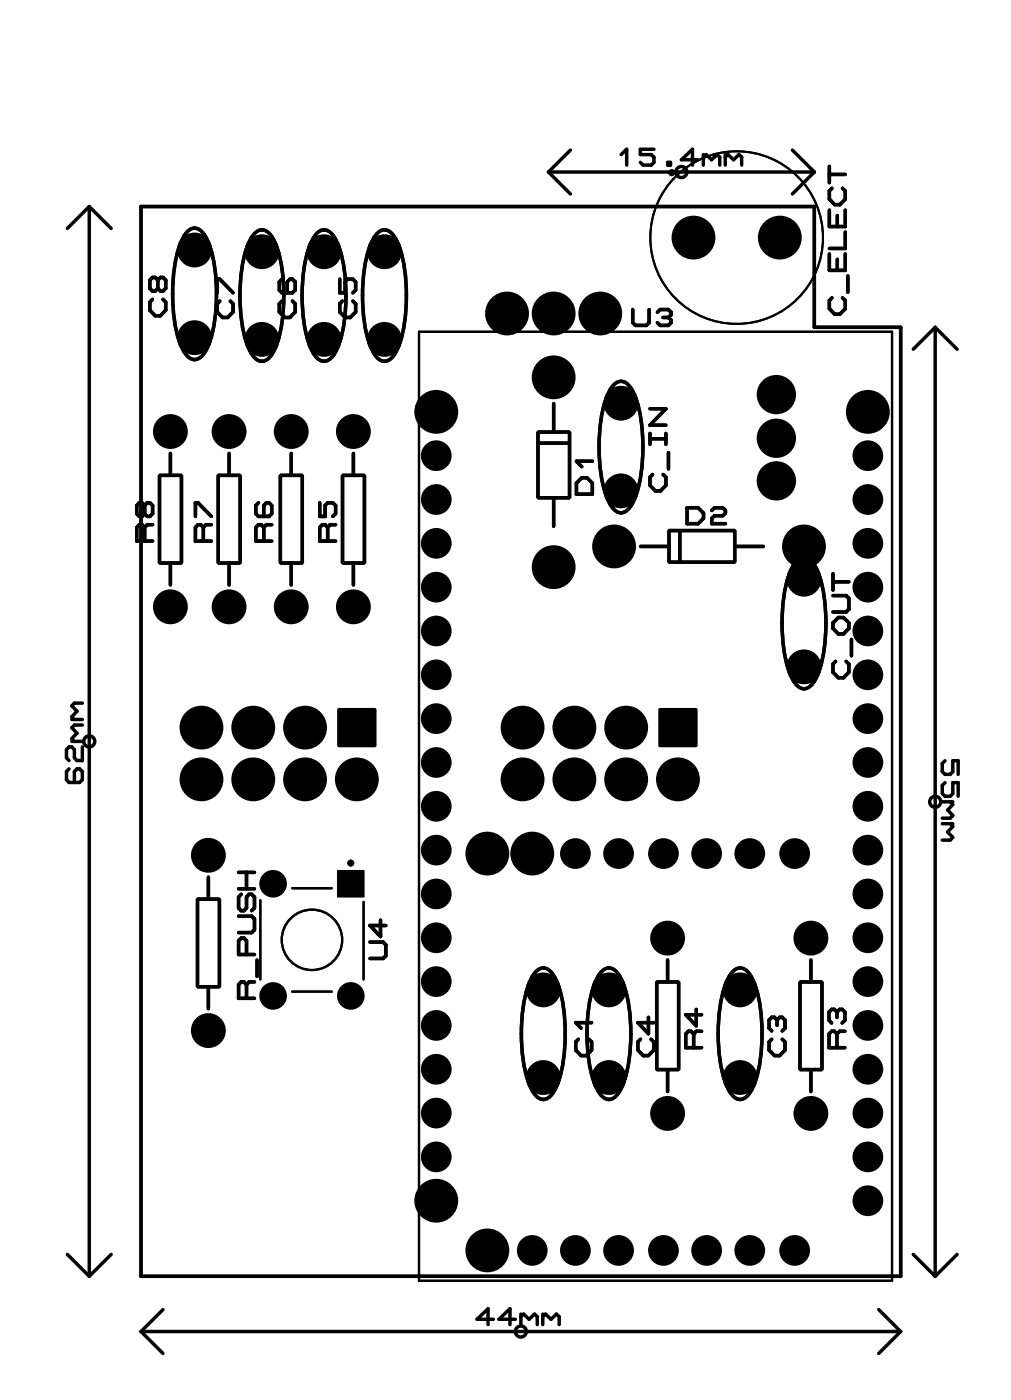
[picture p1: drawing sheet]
<svg xmlns="http://www.w3.org/2000/svg" width="59mm" height="81mm" viewBox="0 0 59 81" stroke-linecap="round" stroke-linejoin="round" font-family="sans-serif">
<g fill="#000">
<path d="M19.6 41.1h2.2v2.2h-2.2z" fill-rule="evenodd"/>
<path d="M19.5 50.4h1.6v1.6h-1.6z" fill-rule="evenodd"/>
<path d="M38.2 41.1h2.2v2.2h-2.2z" fill-rule="evenodd"/>
<circle cx="11.3" cy="19.6" r="1.01"/>
<circle cx="11.3" cy="14.5" r="1.01"/>
<circle cx="15.2" cy="14.6" r="1.01"/>
<circle cx="15.2" cy="19.7" r="1.01"/>
<circle cx="18.8" cy="14.6" r="1.01"/>
<circle cx="18.8" cy="19.7" r="1.01"/>
<circle cx="22.3" cy="19.7" r="1.01"/>
<circle cx="22.3" cy="14.6" r="1.01"/>
<circle cx="29.4" cy="18.2" r="1.27"/>
<circle cx="32.1" cy="18.2" r="1.27"/>
<circle cx="34.8" cy="18.2" r="1.27"/>
<circle cx="40.2" cy="13.8" r="1.27"/>
<circle cx="45.2" cy="13.8" r="1.27"/>
<circle cx="9.9" cy="25" r="1.01"/>
<circle cx="9.9" cy="35.2" r="1.01"/>
<circle cx="13.3" cy="35.2" r="1.01"/>
<circle cx="13.3" cy="25" r="1.01"/>
<circle cx="16.9" cy="25" r="1.01"/>
<circle cx="16.9" cy="35.2" r="1.01"/>
<circle cx="20.5" cy="25" r="1.01"/>
<circle cx="20.5" cy="35.2" r="1.01"/>
<circle cx="25.3" cy="23.9" r="1.27"/>
<circle cx="25.3" cy="31.5" r=".89"/>
<circle cx="25.3" cy="39.1" r=".89"/>
<circle cx="25.3" cy="34" r=".89"/>
<circle cx="25.3" cy="26.4" r=".89"/>
<circle cx="25.3" cy="36.6" r=".89"/>
<circle cx="25.3" cy="29" r=".89"/>
<circle cx="32.1" cy="32.9" r="1.27"/>
<circle cx="32.1" cy="21.9" r="1.27"/>
<circle cx="35.6" cy="31.7" r="1.27"/>
<circle cx="36" cy="23.4" r="1.01"/>
<circle cx="36" cy="28.5" r="1.01"/>
<circle cx="45" cy="25.4" r="1.14"/>
<circle cx="45" cy="27.9" r="1.14"/>
<circle cx="45" cy="22.9" r="1.14"/>
<circle cx="46.6" cy="31.7" r="1.27"/>
<circle cx="46.6" cy="38.7" r="1.01"/>
<circle cx="46.6" cy="33.6" r="1.01"/>
<circle cx="50.3" cy="23.9" r="1.27"/>
<circle cx="50.3" cy="31.5" r=".89"/>
<circle cx="50.3" cy="29" r=".89"/>
<circle cx="50.3" cy="34" r=".89"/>
<circle cx="50.3" cy="36.6" r=".89"/>
<circle cx="50.3" cy="39.1" r=".89"/>
<circle cx="50.3" cy="26.4" r=".89"/>
<circle cx="11.7" cy="45.2" r="1.27"/>
<circle cx="11.7" cy="42.2" r="1.27"/>
<circle cx="12.1" cy="59.7" r="1.01"/>
<circle cx="12.1" cy="49.6" r="1.01"/>
<circle cx="14.7" cy="42.2" r="1.27"/>
<circle cx="14.7" cy="45.2" r="1.27"/>
<circle cx="15.8" cy="51.2" r=".8"/>
<circle cx="15.8" cy="57.7" r=".8"/>
<circle cx="17.7" cy="45.2" r="1.27"/>
<circle cx="17.7" cy="42.2" r="1.27"/>
<circle cx="20.3" cy="57.7" r=".8"/>
<circle cx="20.7" cy="45.2" r="1.27"/>
<circle cx="25.3" cy="54.4" r=".89"/>
<circle cx="25.3" cy="59.4" r=".89"/>
<circle cx="25.3" cy="51.8" r=".89"/>
<circle cx="25.3" cy="46.7" r=".89"/>
<circle cx="25.3" cy="41.7" r=".89"/>
<circle cx="25.3" cy="44.2" r=".89"/>
<circle cx="25.3" cy="49.3" r=".89"/>
<circle cx="25.3" cy="56.9" r=".89"/>
<circle cx="28.2" cy="49.5" r="1.27"/>
<circle cx="30.3" cy="42.2" r="1.27"/>
<circle cx="30.3" cy="45.2" r="1.27"/>
<circle cx="30.8" cy="49.5" r="1.27"/>
<circle cx="31.5" cy="57.4" r="1.01"/>
<circle cx="33.3" cy="45.2" r="1.27"/>
<circle cx="33.3" cy="42.2" r="1.27"/>
<circle cx="33.3" cy="49.5" r=".89"/>
<circle cx="35.3" cy="57.4" r="1.01"/>
<circle cx="35.8" cy="49.5" r=".89"/>
<circle cx="36.3" cy="45.2" r="1.27"/>
<circle cx="36.3" cy="42.2" r="1.27"/>
<circle cx="38.4" cy="49.5" r=".89"/>
<circle cx="38.7" cy="54.4" r="1.01"/>
<circle cx="39.3" cy="45.2" r="1.27"/>
<circle cx="40.9" cy="49.5" r=".89"/>
<circle cx="42.9" cy="57.4" r="1.01"/>
<circle cx="43.4" cy="49.5" r=".89"/>
<circle cx="46" cy="49.5" r=".89"/>
<circle cx="47" cy="54.4" r="1.01"/>
<circle cx="50.3" cy="46.7" r=".89"/>
<circle cx="50.3" cy="51.8" r=".89"/>
<circle cx="50.3" cy="54.4" r=".89"/>
<circle cx="50.3" cy="44.2" r=".89"/>
<circle cx="50.3" cy="41.7" r=".89"/>
<circle cx="50.3" cy="56.9" r=".89"/>
<circle cx="50.3" cy="59.4" r=".89"/>
<circle cx="50.3" cy="49.3" r=".89"/>
<circle cx="25.3" cy="69.6" r="1.27"/>
<circle cx="25.3" cy="64.5" r=".89"/>
<circle cx="25.3" cy="62" r=".89"/>
<circle cx="25.3" cy="67.1" r=".89"/>
<circle cx="28.2" cy="72.5" r="1.27"/>
<circle cx="30.8" cy="72.5" r=".89"/>
<circle cx="31.5" cy="62.5" r="1.01"/>
<circle cx="33.3" cy="72.5" r=".89"/>
<circle cx="35.3" cy="62.5" r="1.01"/>
<circle cx="35.8" cy="72.5" r=".89"/>
<circle cx="38.4" cy="72.5" r=".89"/>
<circle cx="38.7" cy="64.5" r="1.01"/>
<circle cx="40.9" cy="72.5" r=".89"/>
<circle cx="42.9" cy="62.5" r="1.01"/>
<circle cx="43.4" cy="72.5" r=".89"/>
<circle cx="46" cy="72.5" r=".89"/>
<circle cx="47" cy="64.5" r="1.01"/>
<circle cx="50.3" cy="69.6" r=".89"/>
<circle cx="50.3" cy="62" r=".89"/>
<circle cx="50.3" cy="67.1" r=".89"/>
<circle cx="50.3" cy="64.5" r=".89"/>
</g>
<g fill="none" stroke="#000" stroke-width=".13">
<path d="M24.3 19.2h27.4v55h-27.4zM15.1 52.2v4.6M16.9 57.5h2.3M16.9 51.5h2.3M21.1 52.3v4.5"/>
<circle cx="18.1" cy="54.5" r="1.75"/>
</g>
<g fill="none" stroke="#000" stroke-width=".2">
<path d="M5.2 12v62M5.2 12l-1.3 1.2M5.2 12l1.2 1.2M8.2 12h39v7h5v55h-44zM8.8 17.3l-.1 .2v.5l.3 .3h.3l.3-.3v-.5l-.2-.2M9.1 16.2l.2-.1h.1l.2 .1v.5l-.2 .2h-.1l-.2-.2M9.1 16.2l-.1-.1h-.2l-.1 .1v.5l.1 .2h.2l.1-.2M9.1 16.2v.5M11 13.3l.3-.1a1.57 1.57 0 0 1 1 1.4 10.2 10.2 0 0 1-.2 5.4l-.3 .5-.2 .2-.3 .1a1.57 1.57 0 0 1-1-1.4 9 9 0 0 1 .4-5.8zM12.6 17v-.8h.1l.8 .8M12.7 17.4l-.1 .2v.5l.3 .3h.3l.3-.3v-.5l-.2-.2M14.9 13.4l.3-.1a1.57 1.57 0 0 1 1 1.4 10.2 10.2 0 0 1-.2 5.4l-.3 .5-.2 .2-.3 .1a1.57 1.57 0 0 1-1-1.4 9 9 0 0 1 .4-5.8z"/>
<path d="M16.3 17.4l-.1 .2v.5l.3 .3h.3l.3-.3v-.5l-.2-.2M16.3 16.2l-.1 .1v.5l.1 .2h.6l.2-.2v-.5l-.2-.1h-.1l-.2 .1v.7M18.5 13.4l.3-.1a1.57 1.57 0 0 1 1 1.4 10.2 10.2 0 0 1-.2 5.4l-.3 .5-.2 .2-.3 .1a1.57 1.57 0 0 1-1-1.4 9 9 0 0 1 .4-5.8zM19.7 16.2v.8h.3v-.7l.1-.1h.3l.2 .1v.5l-.2 .2M19.8 17.4l-.1 .2v.5l.3 .3h.3l.3-.3v-.5l-.2-.2M22 13.4l.3-.1a1.57 1.57 0 0 1 1 1.4 10.2 10.2 0 0 1-.2 5.4l-.3 .5-.2 .2-.3 .1a1.57 1.57 0 0 1-1-1.4 9 9 0 0 1 .4-5.8zM31.8 10h15.4M31.8 10l1.2 1.2M33 8.7l-1.2 1.3M36 9l.3-.4v1M36.6 17.9v.8l.2 .2h.6l.2-.2v-.8M37.9 8.6h-.8v.4h.6l.2 .1v.3l-.2 .2h-.5l-.1-.2"/>
<path d="M38.1 18.1l.1-.2h.5l.2 .2v.1l-.2 .2M38.4 18.4h.3M38.7 9.4h.1v.2h-.1zM38.7 18.4l.2 .1v.2l-.2 .2h-.5l-.1-.2M40.4 9.3h-.9l.6-.7v1M40.7 9v.6M40.7 9.1l.2-.1 .3 .3 .3-.3 .2 .1v.5M42 9v.6M42 9.1l.2-.1 .3 .3 .3-.3 .2 .1v.5M45.9 8.7l1.3 1.3M47.2 10l-1.3 1.2M48 9.6v1"/>
<path d="M48 12.2v.9h1v-.9M48 14.7v1h1v-1M48 10.1h1M48.2 10.9l-.2 .2v.4l.3 .4h.3l.4-.4v-.4l-.2-.2M48.2 17.3l-.2 .1v.5l.3 .3h.3l.4-.3v-.5l-.2-.1M48.5 12.5v.6M48.5 15v.7M49 13.4v1h-1M49.1 16v.9M54.2 19v55M54.2 19l-1.3 1.2M54.2 19l1.2 1.2"/>
<path d="M8.4 30.6l-.2-.2h-.1l-.2 .2v.8h.9M8.4 29.3l-.2-.2h-.1l-.2 .2v.5l.2 .1h.1l.2-.1M8.4 29.3v.5M8.4 30.6v.8M8.4 29.3l.1-.2h.2l.1 .2v.5l-.1 .1h-.2l-.1-.1M8.8 30.4h-.3l-.1 .2M9.2 27.5h1.3v5.1h-1.3zM9.9 26.3v1.2M9.9 32.6v1.3M11.3 29.9v-.8h.2l.7 .8M11.8 30.6l-.2-.2h-.1l-.2 .2v.8h.9M11.8 30.6v.8"/>
<path d="M12.2 30.4h-.3l-.1 .2M12.6 27.5h1.3v5.1h-1.3zM13.3 26.3v1.2M13.3 32.6v1.3M15 29.1l-.2 .2v.5l.2 .1h.6l.1-.1v-.5l-.1-.2h-.2l-.1 .2v.6M15.3 30.6l-.2-.2h-.1l-.2 .2v.8h.9M15.3 30.6v.8M15.7 30.4h-.3l-.1 .2M16.2 27.5h1.3v5.1h-1.3zM16.9 26.3v1.2M16.9 32.6v1.3M18.5 29.1v.8h.3v-.6l.2-.2h.3l.1 .2v.5l-.1 .1"/>
<path d="M19 30.6l-.2-.2h-.1l-.2 .2v.8h.9M19 30.6v.8M19.4 30.4h-.3l-.1 .2M19.8 27.5h1.3v5.1h-1.3zM20.5 26.3v1.2M20.5 32.6v1.3M31.2 25h1.8v3.8h-1.8zM31.2 25.7h1.8M32.1 23.4v1.6M32.1 28.8v1.7M33.4 28l.3-.3h.3l.3 .3v.6h-.9zM34.3 26.7h-.9l.3 .3"/>
<path d="M35.7 22.2l.3-.1a1.56 1.56 0 0 1 1 1.4 9 9 0 0 1-.5 5.8l-.2 .3-.3 .1a1.58 1.58 0 0 1-1-1.4 8.9 8.9 0 0 1 .4-5.8zM37.1 31.7h1.6M37.6 25.1v.6M37.6 25.4h1M37.6 23.7h1l-1 .9h1M37.8 27.5l-.2 .2v.4l.4 .3h.3l.3-.3v-.4l-.2-.2M38.6 25.1v.6M38.7 26.2v1M38.7 30.7h3.9v1.9h-3.9zM39.4 30.8v1.8M39.8 29.4h.6l.3 .3v.3l-.3 .3h-.6zM41.2 29.6l.2-.2h.5l.1 .2v.1l-.1 .2h-.5l-.2 .1v.3h.8"/>
<path d="M42.6 31.7h1.6M46.3 32.4l.3-.1a1.56 1.56 0 0 1 1 1.4 9 9 0 0 1-.5 5.8l-.2 .3-.3 .1a1.58 1.58 0 0 1-1-1.4 8.9 8.9 0 0 1 .4-5.8zM48.2 34.5h.8l.2 .2v.6l-.2 .2h-.8M48.2 36.1l.4-.3h.3l.3 .3v.3l-.3 .3h-.3l-.4-.3zM48.2 33.2v1M48.2 33.7h1M48.4 38.3l-.2 .2v.5l.4 .3h.3l.3-.3v-.5l-.2-.2M49.3 37.1v.9M4 44.6l-.2 .1v.5l.2 .1h.6l.2-.1v-.5l-.2-.1h-.1l-.2 .1v.6M4.2 43h.6M4.2 41.7h.6M4.8 43.3v.8h-.3l-.2-.2v-.5l-.1-.1h-.2l-.2 .1v.5l.2 .2"/>
<path d="M4.8 42h-.5l-.1 .2 .3 .3-.3 .3 .1 .2M4.8 40.7h-.5l-.1 .2 .3 .3-.3 .3 .1 .2M11.4 52.1h1.3v5.1h-1.3zM12.1 50.8v1.3M12.1 57.2v1.3M13.8 53.1h.8l.1 .2v.6l-.1 .1h-.8M13.8 51.5h.9M13.8 50.6h.9M14 51.8l-.2 .2v.6l.2 .2h.1l.2-.2v-.6l.1-.2h.2l.1 .2v.6l-.1 .2M14.3 57.1l-.2-.2h-.1l-.2 .2v.8h.9M14.3 55.3v-.8l-.2-.1h-.1l-.2 .1v.8h.9M14.3 50.6v.9"/>
<path d="M14.3 57.1v.8M14.7 56.9h-.3l-.1 .2M14.9 55.6v1M21.4 54.6h.8l.1 .2v.6l-.1 .1h-.8M22 53.3v1l-.6-.7h.9M31.2 56.2l.3-.1a1.56 1.56 0 0 1 1 1.4 9 9 0 0 1-.5 5.8l-.2 .3-.3 .1a1.58 1.58 0 0 1-1-1.4 8.9 8.9 0 0 1 .4-5.8zM34.3 59.3h-1l.4 .3M35 56.2l.3-.1a1.56 1.56 0 0 1 1 1.4 9 9 0 0 1-.5 5.8l-.2 .3-.3 .1a1.58 1.58 0 0 1-1-1.4 8.9 8.9 0 0 1 .4-5.8zM37.6 59v.9l-.7-.6h1M38 56.9h1.3v5.1h-1.3zM38.7 55.6v1.3M40.2 59.9l-.2-.1h-.1l-.2 .1v.8h.9"/>
<path d="M40.2 59.9v.8M40.3 58.5v.9l-.6-.6h.9M40.6 59.8h-.3l-.1 .1M42.6 56.2l.3-.1a1.56 1.56 0 0 1 1 1.4 9 9 0 0 1-.5 5.8l-.2 .3-.3 .1a1.58 1.58 0 0 1-1-1.4 8.9 8.9 0 0 1 .4-5.8zM45 59.1l.2-.1h.1l.2 .1v.5l-.2 .1M45 59.1l-.1-.1h-.2l-.2 .1v.5l.2 .1M45 59.1v.3M46.3 56.9h1.3v5.1h-1.3zM47 55.6v1.3M48.5 59.9l-.2-.1h-.1l-.2 .1v.8h.9M48.5 58.7l-.2-.2h-.1l-.2 .2v.4l.2 .2M48.5 58.7v.3"/>
<path d="M48.5 59.9v.8M48.5 58.7l.1-.2h.2l.1 .2v.4l-.1 .2M48.9 59.8h-.3l-.1 .1M54.6 46.5h.6M54.6 47.7h.6M54.7 45.4l-.1 .1v.5l.1 .1h.3l.2-.1v-.6h.3v.7M54.7 44.1l-.1 .1v.5l.1 .2h.3l.2-.2v-.6h.3v.8M55 46.5l.2 .1-.3 .3 .3 .4-.2 .1h-.4M55 47.7l.2 .2-.3 .3 .3 .3-.2 .2h-.4M3.9 72.7l1.3 1.3M6.4 72.7l-1.2 1.3M8.2 77.2h44"/>
<path d="M8.2 77.2l1.2 1.2M9.4 75.9l-1.2 1.3M28.6 76.5h-1l.7-.7v1M29.8 76.5h-.9l.6-.7v1M30.2 76.2v.6M30.2 76.3l.1-.1 .3 .3 .4-.3 .1 .1v.5M31.4 76.2v.6M31.4 76.3l.2-.1 .3 .3 .3-.3 .2 .1v.5M33.5 60.2l-.2 .2v.5l.4 .3h.3l.3-.3v-.5l-.2-.2M37.1 60.2l-.2 .2v.5l.4 .3h.3l.3-.3v-.5l-.2-.2M38.7 62v1.3M44.7 60.2l-.2 .2v.5l.4 .3h.3l.3-.3v-.5l-.2-.2"/>
<path d="M47 62v1.3M50.9 75.9l1.3 1.3M52.2 77.2l-1.3 1.2M52.9 72.7l1.3 1.3M55.4 72.7l-1.2 1.3"/>
<circle cx="38.9" cy="10" r=".1"/>
<circle cx="39.5" cy="10" r=".32"/>
<circle cx="5.2" cy="43" r=".32"/>
<circle cx="20.3" cy="50" r=".1"/>
<circle cx="54.2" cy="46.5" r=".32"/>
<circle cx="30.2" cy="77.2" r=".32"/>
</g>
<circle cx="42.7" cy="13.8" r="5" fill="none" stroke="#000" stroke-width=".12"/>
</svg>
